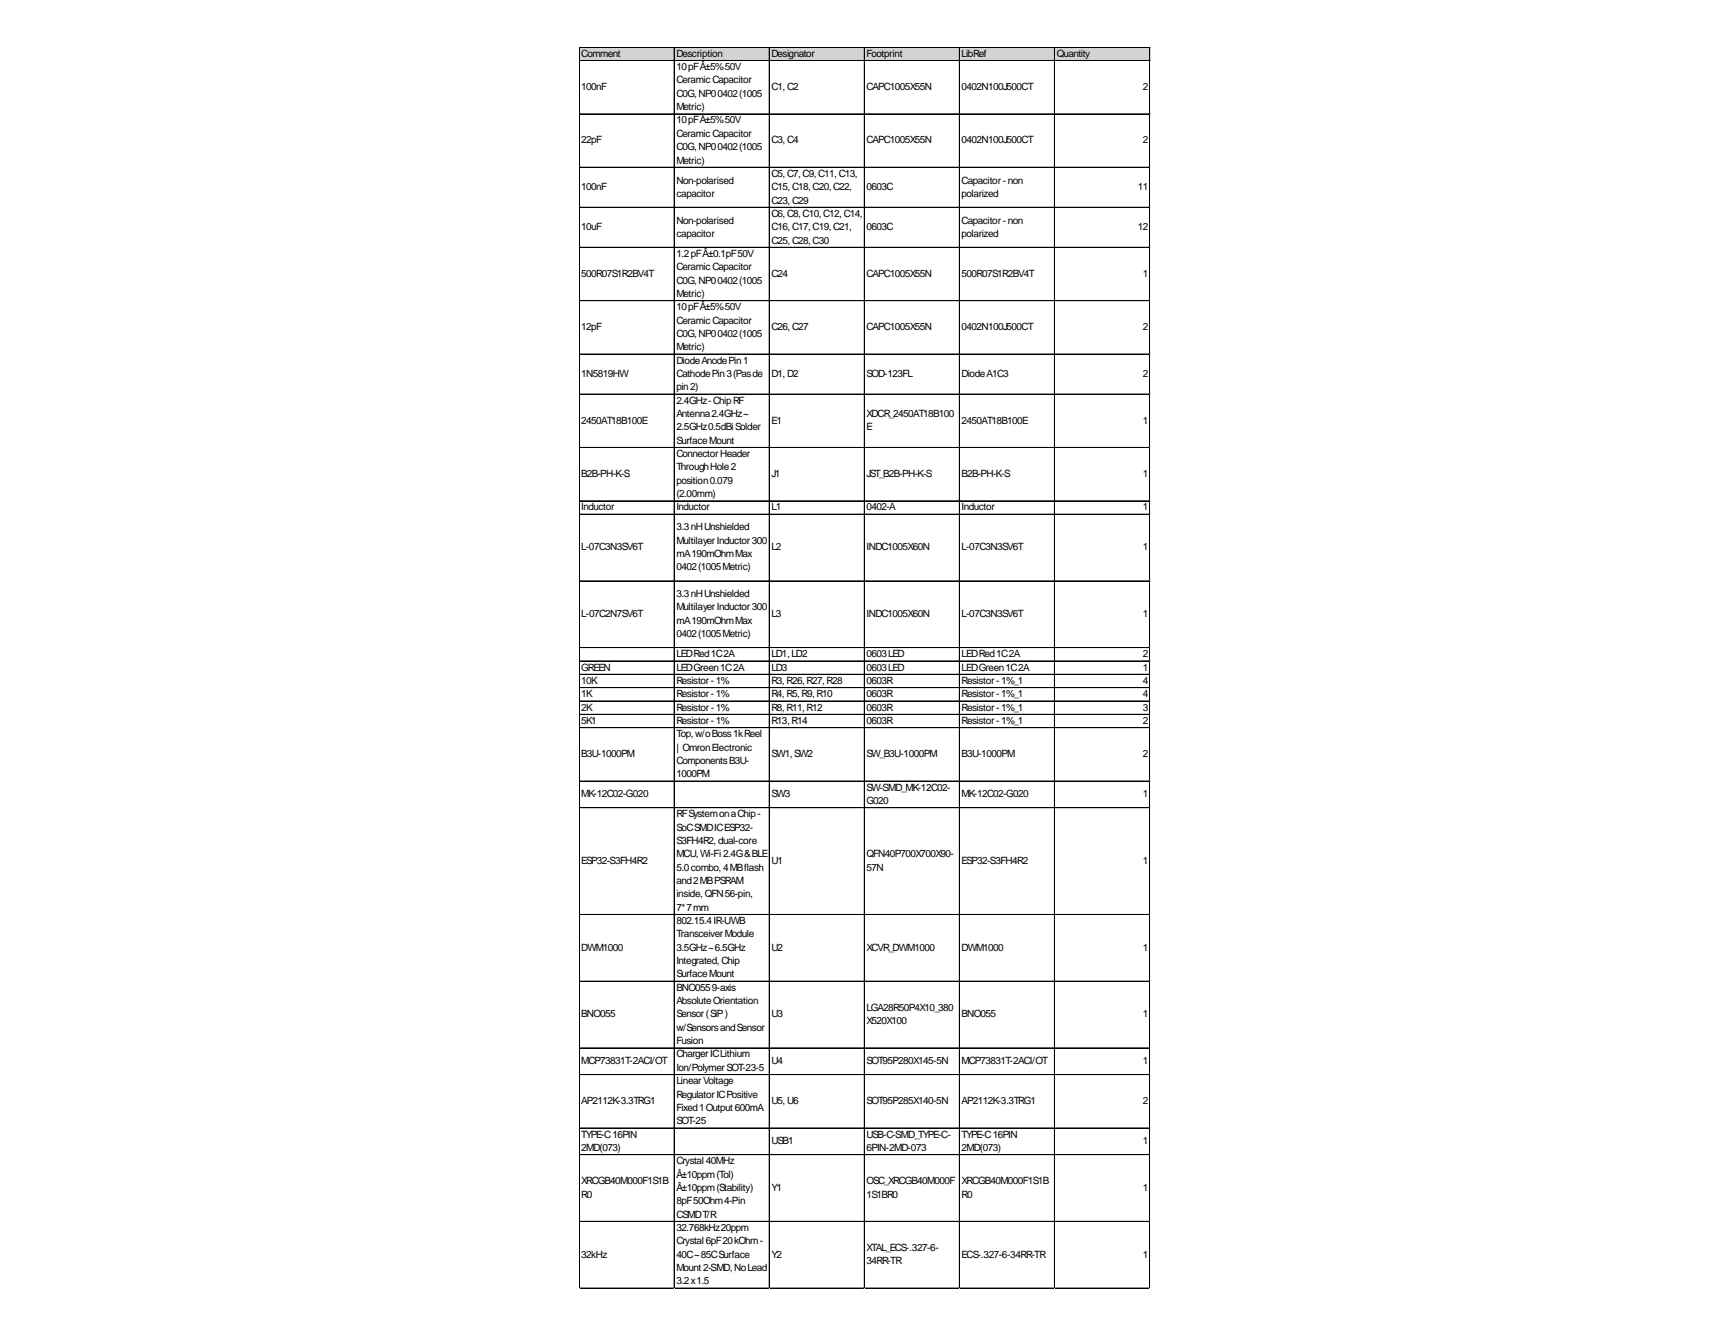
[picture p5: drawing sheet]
<svg xmlns="http://www.w3.org/2000/svg" width="279mm" height="216mm" viewBox="0 0 279 216" stroke-linecap="round" stroke-linejoin="round" font-family="sans-serif">
<defs><g id="words">
<g font-size="1.6">
<text x="93.8" y="9.2">Comment</text>
<text x="109.2" y="9.2">Description</text>
<text x="109.2" y="11.3">10pFÂ±5%50V</text>
<text x="124.5" y="9.2">Designator</text>
<text x="139.9" y="9.2">Footprint</text>
<text x="155.2" y="9.2">LibRef</text>
<text x="170.6" y="9.2">Quantity</text>
<text x="93.8" y="14.5">100nF</text>
<text x="109.2" y="13.5">Ceramic Capacitor</text>
<text x="109.2" y="15.6">C0G,NP00402(1005</text>
<text x="109.2" y="17.8">Metric)</text>
<text x="124.5" y="14.5">C1,C2</text>
<text x="139.9" y="14.5">CAPC1005X55N</text>
<text x="155.2" y="14.5">0402N100J500CT</text>
<text x="184.5" y="14.5">2</text>
<text x="93.8" y="23.2">22pF</text>
<text x="109.2" y="19.9">10pFÂ±5%50V</text>
<text x="109.2" y="22.1">Ceramic Capacitor</text>
<text x="124.5" y="23.2">C3,C4</text>
<text x="139.9" y="23.2">CAPC1005X55N</text>
<text x="155.2" y="23.2">0402N100J500CT</text>
<text x="184.5" y="23.2">2</text>
<text x="109.2" y="24.2">C0G,NP00402(1005</text>
<text x="109.2" y="26.4">Metric)</text>
<text x="109.2" y="29.6">Non-polarised</text>
<text x="124.5" y="28.5">C5,C7,C9,C11,C13,</text>
<text x="155.2" y="29.6">Capacitor-non</text>
<text x="93.8" y="30.7">100nF</text>
<text x="109.2" y="31.8">capacitor</text>
<text x="124.5" y="30.7">C15,C18,C20,C22,</text>
<text x="124.5" y="32.8">C23,C29</text>
<text x="124.5" y="35">C6,C8,C10,C12,C14,</text>
<text x="139.9" y="30.7">0603C</text>
<text x="155.2" y="31.8">polarized</text>
<text x="183.7" y="30.7">11</text>
<text x="93.8" y="37.1">10uF</text>
<text x="109.2" y="36.1">Non-polarised</text>
<text x="109.2" y="38.2">capacitor</text>
<text x="109.2" y="41.5">1.2pFÂ±0.1pF50V</text>
<text x="124.5" y="37.1">C16,C17,C19,C21,</text>
<text x="124.5" y="39.3">C25,C28,C30</text>
<text x="139.9" y="37.1">0603C</text>
<text x="155.2" y="36.1">Capacitor-non</text>
<text x="155.2" y="38.2">polarized</text>
<text x="183.7" y="37.1">12</text>
<text x="93.8" y="44.7">500R07S1R2BV4T</text>
<text x="109.2" y="43.6">Ceramic Capacitor</text>
<text x="109.2" y="45.8">C0G,NP00402(1005</text>
<text x="109.2" y="47.9">Metric)</text>
<text x="124.5" y="44.7">C24</text>
<text x="139.9" y="44.7">CAPC1005X55N</text>
<text x="155.2" y="44.7">500R07S1R2BV4T</text>
<text x="184.5" y="44.7">1</text>
<text x="93.8" y="53.3">12pF</text>
<text x="109.2" y="50.1">10pFÂ±5%50V</text>
<text x="109.2" y="52.2">Ceramic Capacitor</text>
<text x="124.5" y="53.3">C26,C27</text>
<text x="139.9" y="53.3">CAPC1005X55N</text>
<text x="155.2" y="53.3">0402N100J500CT</text>
<text x="184.5" y="53.3">2</text>
<text x="109.2" y="54.4">C0G,NP00402(1005</text>
<text x="109.2" y="56.5">Metric)</text>
<text x="109.2" y="58.7">DiodeAnodePin1</text>
<text x="93.8" y="60.8">1N5819HW</text>
<text x="109.2" y="60.8">CathodePin3(Pasde</text>
<text x="109.2" y="63">pin2)</text>
<text x="109.2" y="65.1">2.4GHz-ChipRF</text>
<text x="124.5" y="60.8">D1,D2</text>
<text x="139.9" y="60.8">SOD-123FL</text>
<text x="155.2" y="60.8">DiodeA1C3</text>
<text x="184.5" y="60.8">2</text>
<text x="93.8" y="68.4">2450AT18B100E</text>
<text x="109.2" y="67.3">Antenna2.4GHz~</text>
<text x="109.2" y="69.4">2.5GHz0.5dBiSolder</text>
<text x="109.2" y="71.6">SurfaceMount</text>
<text x="124.5" y="68.4">E1</text>
<text x="139.9" y="67.3">XDCR_2450AT18B100</text>
<text x="139.9" y="69.4">E</text>
<text x="155.2" y="68.4">2450AT18B100E</text>
<text x="184.5" y="68.4">1</text>
<text x="93.8" y="77">B2B-PH-K-S</text>
<text x="109.2" y="73.7">ConnectorHeader</text>
<text x="109.2" y="75.9">ThroughHole2</text>
<text x="124.5" y="77">J1</text>
<text x="139.9" y="77">JST_B2B-PH-K-S</text>
<text x="155.2" y="77">B2B-PH-K-S</text>
<text x="184.5" y="77">1</text>
<text x="93.8" y="82.4">Inductor</text>
<text x="109.2" y="78.1">position0.079</text>
<text x="109.2" y="80.2">(2.00mm)</text>
<text x="109.2" y="82.4">Inductor</text>
<text x="124.5" y="82.4">L1</text>
<text x="139.9" y="82.4">0402-A</text>
<text x="155.2" y="82.4">Inductor</text>
<text x="184.5" y="82.4">1</text>
<text x="93.8" y="88.8">L-07C3N3SV6T</text>
<text x="109.2" y="85.6">3.3nHUnshielded</text>
<text x="109.2" y="87.7">MultilayerInductor300</text>
<text x="109.2" y="89.9">mA190mOhmMax</text>
<text x="124.5" y="88.8">L2</text>
<text x="139.9" y="88.8">INDC1005X60N</text>
<text x="155.2" y="88.8">L-07C3N3SV6T</text>
<text x="184.5" y="88.8">1</text>
<text x="109.2" y="92.1">0402(1005Metric)</text>
<text x="93.8" y="99.6">L-07C2N7SV6T</text>
<text x="109.2" y="96.4">3.3nHUnshielded</text>
<text x="109.2" y="98.5">MultilayerInductor300</text>
<text x="109.2" y="100.7">mA190mOhmMax</text>
<text x="124.5" y="99.6">L3</text>
<text x="139.9" y="99.6">INDC1005X60N</text>
<text x="155.2" y="99.6">L-07C3N3SV6T</text>
<text x="184.5" y="99.6">1</text>
<text x="109.2" y="102.8">0402(1005Metric)</text>
<text x="109.2" y="106">LEDRed1C2A</text>
<text x="124.5" y="106">LD1,LD2</text>
<text x="139.9" y="106">0603LED</text>
<text x="155.2" y="106">LEDRed1C2A</text>
<text x="184.5" y="106">2</text>
<text x="93.8" y="108.2">GREEN</text>
<text x="93.8" y="110.4">10K</text>
<text x="93.8" y="112.5">1K</text>
<text x="109.2" y="108.2">LEDGreen1C2A</text>
<text x="109.2" y="110.4">Resistor-1%</text>
<text x="109.2" y="112.5">Resistor-1%</text>
<text x="124.5" y="108.2">LD3</text>
<text x="124.5" y="110.4">R3,R26,R27,R28</text>
<text x="124.5" y="112.5">R4,R5,R9,R10</text>
<text x="139.9" y="108.2">0603LED</text>
<text x="139.9" y="110.4">0603R</text>
<text x="139.9" y="112.5">0603R</text>
<text x="155.2" y="108.2">LEDGreen1C2A</text>
<text x="155.2" y="110.4">Resistor-1%_1</text>
<text x="155.2" y="112.5">Resistor-1%_1</text>
<text x="184.5" y="108.2">1</text>
<text x="184.5" y="110.4">4</text>
<text x="184.5" y="112.5">4</text>
<text x="93.8" y="114.7">2K</text>
<text x="93.8" y="116.8">5K1</text>
<text x="109.2" y="114.7">Resistor-1%</text>
<text x="109.2" y="116.8">Resistor-1%</text>
<text x="109.2" y="119">Top,w/oBoss1kReel</text>
<text x="124.5" y="114.7">R8,R11,R12</text>
<text x="124.5" y="116.8">R13,R14</text>
<text x="139.9" y="114.7">0603R</text>
<text x="139.9" y="116.8">0603R</text>
<text x="155.2" y="114.7">Resistor-1%_1</text>
<text x="155.2" y="116.8">Resistor-1%_1</text>
<text x="184.5" y="114.7">3</text>
<text x="184.5" y="116.8">2</text>
<text x="93.8" y="122.2">B3U-1000PM</text>
<text x="109.2" y="121.1">| OmronElectronic</text>
<text x="109.2" y="123.3">ComponentsB3U-</text>
<text x="109.2" y="125.4">1000PM</text>
<text x="124.5" y="122.2">SW1,SW2</text>
<text x="139.9" y="122.2">SW_B3U-1000PM</text>
<text x="155.2" y="122.2">B3U-1000PM</text>
<text x="184.5" y="122.2">2</text>
<text x="93.8" y="128.7">MK-12C02-G020</text>
<text x="109.2" y="131.9">RFSystemonaChip-</text>
<text x="124.5" y="128.7">SW3</text>
<text x="139.9" y="127.6">SW-SMD_MK-12C02-</text>
<text x="139.9" y="129.7">G020</text>
<text x="155.2" y="128.7">MK-12C02-G020</text>
<text x="184.5" y="128.7">1</text>
<text x="109.2" y="134">SoCSMDICESP32-</text>
<text x="109.2" y="136.2">S3FH4R2,dual-core</text>
<text x="93.8" y="139.4">ESP32-S3FH4R2</text>
<text x="109.2" y="138.3">MCU,Wi-Fi2.4G&amp;BLE</text>
<text x="109.2" y="140.5">5.0combo,4MBflash</text>
<text x="109.2" y="142.6">and2MBPSRAM</text>
<text x="124.5" y="139.4">U1</text>
<text x="139.9" y="138.3">QFN40P700X700X90-</text>
<text x="139.9" y="140.5">57N</text>
<text x="155.2" y="139.4">ESP32-S3FH4R2</text>
<text x="184.5" y="139.4">1</text>
<text x="109.2" y="144.8">inside,QFN56-pin,</text>
<text x="109.2" y="147">7*7mm</text>
<text x="109.2" y="149.1">802.15.4IR-UWB</text>
<text x="93.8" y="153.4">DWM1000</text>
<text x="109.2" y="151.3">TransceiverModule</text>
<text x="109.2" y="153.4">3.5GHz~6.5GHz</text>
<text x="109.2" y="155.6">Integrated,Chip</text>
<text x="124.5" y="153.4">U2</text>
<text x="139.9" y="153.4">XCVR_DWM1000</text>
<text x="155.2" y="153.4">DWM1000</text>
<text x="184.5" y="153.4">1</text>
<text x="109.2" y="157.7">SurfaceMount</text>
<text x="109.2" y="159.9">BNO0559-axis</text>
<text x="93.8" y="164.2">BNO055</text>
<text x="109.2" y="162">AbsoluteOrientation</text>
<text x="109.2" y="164.2">Sensor(SiP)</text>
<text x="109.2" y="166.3">w/SensorsandSensor</text>
<text x="124.5" y="164.2">U3</text>
<text x="139.9" y="163.1">LGA28R50P4X10_380</text>
<text x="139.9" y="165.3">X520X100</text>
<text x="155.2" y="164.2">BNO055</text>
<text x="184.5" y="164.2">1</text>
<text x="93.8" y="171.7">MCP73831T-2ACI/OT</text>
<text x="109.2" y="168.5">Fusion</text>
<text x="109.2" y="170.6">ChargerICLithium</text>
<text x="109.2" y="172.8">Ion/PolymerSOT-23-5</text>
<text x="124.5" y="171.7">U4</text>
<text x="139.9" y="171.7">SOT95P280X145-5N</text>
<text x="155.2" y="171.7">MCP73831T-2ACI/OT</text>
<text x="184.5" y="171.7">1</text>
<text x="93.8" y="178.2">AP2112K-3.3TRG1</text>
<text x="109.2" y="174.9">LinearVoltage</text>
<text x="109.2" y="177.1">RegulatorICPositive</text>
<text x="109.2" y="179.2">Fixed1Output600mA</text>
<text x="124.5" y="178.2">U5,U6</text>
<text x="139.9" y="178.2">SOT95P285X140-5N</text>
<text x="155.2" y="178.2">AP2112K-3.3TRG1</text>
<text x="184.5" y="178.2">2</text>
<text x="93.8" y="183.6">TYPE-C16PIN</text>
<text x="93.8" y="185.7">2MD(073)</text>
<text x="109.2" y="181.4">SOT-25</text>
<text x="124.5" y="184.6">USB1</text>
<text x="139.9" y="183.6">USB-C-SMD_TYPE-C-</text>
<text x="139.9" y="185.7">6PIN-2MD-073</text>
<text x="155.2" y="183.6">TYPE-C16PIN</text>
<text x="155.2" y="185.7">2MD(073)</text>
<text x="184.5" y="184.6">1</text>
<text x="93.8" y="191.1">XRCGB40M000F1S1B</text>
<text x="109.2" y="187.9">Crystal40MHz</text>
<text x="109.2" y="190">Â±10ppm(Tol)</text>
<text x="139.9" y="191.1">OSC_XRCGB40M000F</text>
<text x="155.2" y="191.1">XRCGB40M000F1S1B</text>
<text x="93.8" y="193.2">R0</text>
<text x="109.2" y="192.2">Â±10ppm(Stability)</text>
<text x="109.2" y="194.3">8pF50Ohm4-Pin</text>
<text x="109.2" y="196.5">CSMDT/R</text>
<text x="124.5" y="192.2">Y1</text>
<text x="139.9" y="193.2">1S1BR0</text>
<text x="155.2" y="193.2">R0</text>
<text x="184.5" y="192.2">1</text>
<text x="93.8" y="202.9">32kHz</text>
<text x="109.2" y="198.6">32.768kHz20ppm</text>
<text x="109.2" y="200.8">Crystal6pF20kOhm-</text>
<text x="109.2" y="202.9">40C~85CSurface</text>
<text x="124.5" y="202.9">Y2</text>
<text x="139.9" y="201.9">XTAL_ECS-.327-6-</text>
<text x="155.2" y="202.9">ECS-.327-6-34RR-TR</text>
<text x="184.5" y="202.9">1</text>
<text x="109.2" y="205.1">Mount2-SMD,NoLead</text>
<text x="109.2" y="207.2">3.2x1.5</text>
<text x="139.9" y="204">34RR-TR</text>
</g>
</g></defs>
<path d="M93.5 7.6h92.2v2.3h-92.2z" fill="#d3d3d3"/>
<g fill="none" stroke="#000" stroke-width=".16">
<path d="M93.5 7.6v200.3M93.6 7.6h92M93.6 7.7h92M93.6 9.8h92M93.6 18.4h92M108.8 7.7v200.2M108.9 7.7v200.2M124.2 7.7v200.2M139.5 7.7v200.2M154.9 7.7v200.2M170.2 7.7v200.2M185.5 7.7v200.2"/>
<path d="M185.6 7.7v200.2M93.6 27h92M93.6 33.4h92M93.6 33.5h92M93.6 39.9h92M93.6 48.5h92M93.6 48.6h92M93.6 57.1h92M93.6 57.2h92M93.6 63.6h92M93.6 72.2h92M93.6 80.8h92"/>
<path d="M93.6 80.9h92M93.6 83h92M93.6 93.7h92M93.6 93.8h92M93.6 104.5h92M93.6 106.6h92M93.6 106.7h92M93.6 108.8h92M93.6 111h92M93.6 113.1h92M93.6 113.2h92M93.6 115.3h92"/>
<path d="M93.6 117.4h92M93.6 117.5h92M93.6 126h92M93.6 126.1h92M93.6 130.3h92M93.6 130.4h92M93.6 147.6h92M93.6 158.3h92M93.6 158.4h92M93.6 169.1h92M93.6 173.4h92M93.6 182h92"/>
<path d="M93.6 186.3h92M93.6 186.4h92M93.6 197.1h92M93.6 207.8h92M93.6 207.9h92"/>
</g>
<path d="M93.5 207.9v.1" fill="none" stroke="#e0e0e0" stroke-width=".16"/>
<path d="M93.5 207.9l.1 .1z" fill="#e0e0e0"/>
<path d="M108.8 207.9v.1" fill="none" stroke="#e0e0e0" stroke-width=".16"/>
<path d="M108.8 207.9l.1 .1z" fill="#e0e0e0"/>
<path d="M124.2 207.9v.1" fill="none" stroke="#e0e0e0" stroke-width=".16"/>
<path d="M124.2 207.9v.1z" fill="#e0e0e0"/>
<path d="M139.5 207.9v.1" fill="none" stroke="#e0e0e0" stroke-width=".16"/>
<path d="M139.5 207.9l.1 .1z" fill="#e0e0e0"/>
<path d="M154.9 207.9v.1" fill="none" stroke="#e0e0e0" stroke-width=".16"/>
<path d="M154.9 207.9v.1z" fill="#e0e0e0"/>
<path d="M170.2 207.9v.1" fill="none" stroke="#e0e0e0" stroke-width=".16"/>
<path d="M170.2 207.9l.1 .1z" fill="#e0e0e0"/>
<path d="M185.5 207.9v.1" fill="none" stroke="#e0e0e0" stroke-width=".16"/>
<path d="M185.5 207.9l.1 .1z" fill="#e0e0e0"/>
<path d="M185.6 18.4h.1" fill="none" stroke="#e0e0e0" stroke-width=".16"/>
<path d="M185.6 18.4l.1 .1z" fill="#e0e0e0"/>
<path d="M185.6 27h.1" fill="none" stroke="#e0e0e0" stroke-width=".16"/>
<path d="M185.6 27l.1 .1z" fill="#e0e0e0"/>
<path d="M185.6 33.4h.1" fill="none" stroke="#e0e0e0" stroke-width=".16"/>
<path d="M185.6 33.4l.1 .1z" fill="#e0e0e0"/>
<path d="M185.6 39.9h.1" fill="none" stroke="#e0e0e0" stroke-width=".16"/>
<path d="M185.6 39.9l.1 .1z" fill="#e0e0e0"/>
<path d="M185.6 48.5h.1" fill="none" stroke="#e0e0e0" stroke-width=".16"/>
<path d="M185.6 48.5l.1 .1z" fill="#e0e0e0"/>
<path d="M185.6 57.1h.1" fill="none" stroke="#e0e0e0" stroke-width=".16"/>
<path d="M185.6 57.1l.1 .1z" fill="#e0e0e0"/>
<path d="M185.6 63.6h.1" fill="none" stroke="#e0e0e0" stroke-width=".16"/>
<path d="M185.6 63.6l.1 .1z" fill="#e0e0e0"/>
<path d="M185.6 72.2h.1" fill="none" stroke="#e0e0e0" stroke-width=".16"/>
<path d="M185.6 72.2l.1 .1z" fill="#e0e0e0"/>
<path d="M185.6 80.8h.1" fill="none" stroke="#e0e0e0" stroke-width=".16"/>
<path d="M185.6 80.8l.1 .1z" fill="#e0e0e0"/>
<path d="M185.6 83h.1" fill="none" stroke="#e0e0e0" stroke-width=".16"/>
<path d="M185.6 83l.1 .1z" fill="#e0e0e0"/>
<path d="M185.6 93.7h.1" fill="none" stroke="#e0e0e0" stroke-width=".16"/>
<path d="M185.6 93.7l.1 .1z" fill="#e0e0e0"/>
<path d="M185.6 104.5h.1" fill="none" stroke="#e0e0e0" stroke-width=".16"/>
<path d="M185.6 104.5l.1 .1z" fill="#e0e0e0"/>
<path d="M185.6 106.6h.1" fill="none" stroke="#e0e0e0" stroke-width=".16"/>
<path d="M185.6 106.6l.1 .1z" fill="#e0e0e0"/>
<path d="M185.6 108.8h.1" fill="none" stroke="#e0e0e0" stroke-width=".16"/>
<path d="M185.6 108.8l.1 .1z" fill="#e0e0e0"/>
<path d="M185.6 111h.1" fill="none" stroke="#e0e0e0" stroke-width=".16"/>
<path d="M185.6 111h.1z" fill="#e0e0e0"/>
<path d="M185.6 113.1h.1" fill="none" stroke="#e0e0e0" stroke-width=".16"/>
<path d="M185.6 113.1l.1 .1z" fill="#e0e0e0"/>
<path d="M185.6 115.3h.1" fill="none" stroke="#e0e0e0" stroke-width=".16"/>
<path d="M185.6 115.3h.1z" fill="#e0e0e0"/>
<path d="M185.6 117.4h.1" fill="none" stroke="#e0e0e0" stroke-width=".16"/>
<path d="M185.6 117.4l.1 .1z" fill="#e0e0e0"/>
<path d="M185.6 126h.1" fill="none" stroke="#e0e0e0" stroke-width=".16"/>
<path d="M185.6 126l.1 .1z" fill="#e0e0e0"/>
<path d="M185.6 130.3h.1" fill="none" stroke="#e0e0e0" stroke-width=".16"/>
<path d="M185.6 130.3l.1 .1z" fill="#e0e0e0"/>
<path d="M185.6 147.6h.1" fill="none" stroke="#e0e0e0" stroke-width=".16"/>
<path d="M185.6 147.6h.1z" fill="#e0e0e0"/>
<path d="M185.6 158.3h.1" fill="none" stroke="#e0e0e0" stroke-width=".16"/>
<path d="M185.6 158.3l.1 .1z" fill="#e0e0e0"/>
<path d="M185.6 169.1h.1" fill="none" stroke="#e0e0e0" stroke-width=".16"/>
<path d="M185.6 169.1l.1 .1z" fill="#e0e0e0"/>
<path d="M185.6 173.4h.1" fill="none" stroke="#e0e0e0" stroke-width=".16"/>
<path d="M185.6 173.4l.1 .1z" fill="#e0e0e0"/>
<path d="M185.6 182h.1" fill="none" stroke="#e0e0e0" stroke-width=".16"/>
<path d="M185.6 182l.1 .1z" fill="#e0e0e0"/>
<path d="M185.6 186.3h.1" fill="none" stroke="#e0e0e0" stroke-width=".16"/>
<path d="M185.6 186.3l.1 .1z" fill="#e0e0e0"/>
<path d="M185.6 197.1h.1" fill="none" stroke="#e0e0e0" stroke-width=".16"/>
<path d="M185.6 197.1l.1 .1z" fill="#e0e0e0"/>
<path d="M185.6 207.8h.1" fill="none" stroke="#e0e0e0" stroke-width=".16"/>
<path d="M185.6 207.8l.1 .1z" fill="#e0e0e0"/>
<use href="#words"/>
</svg>
